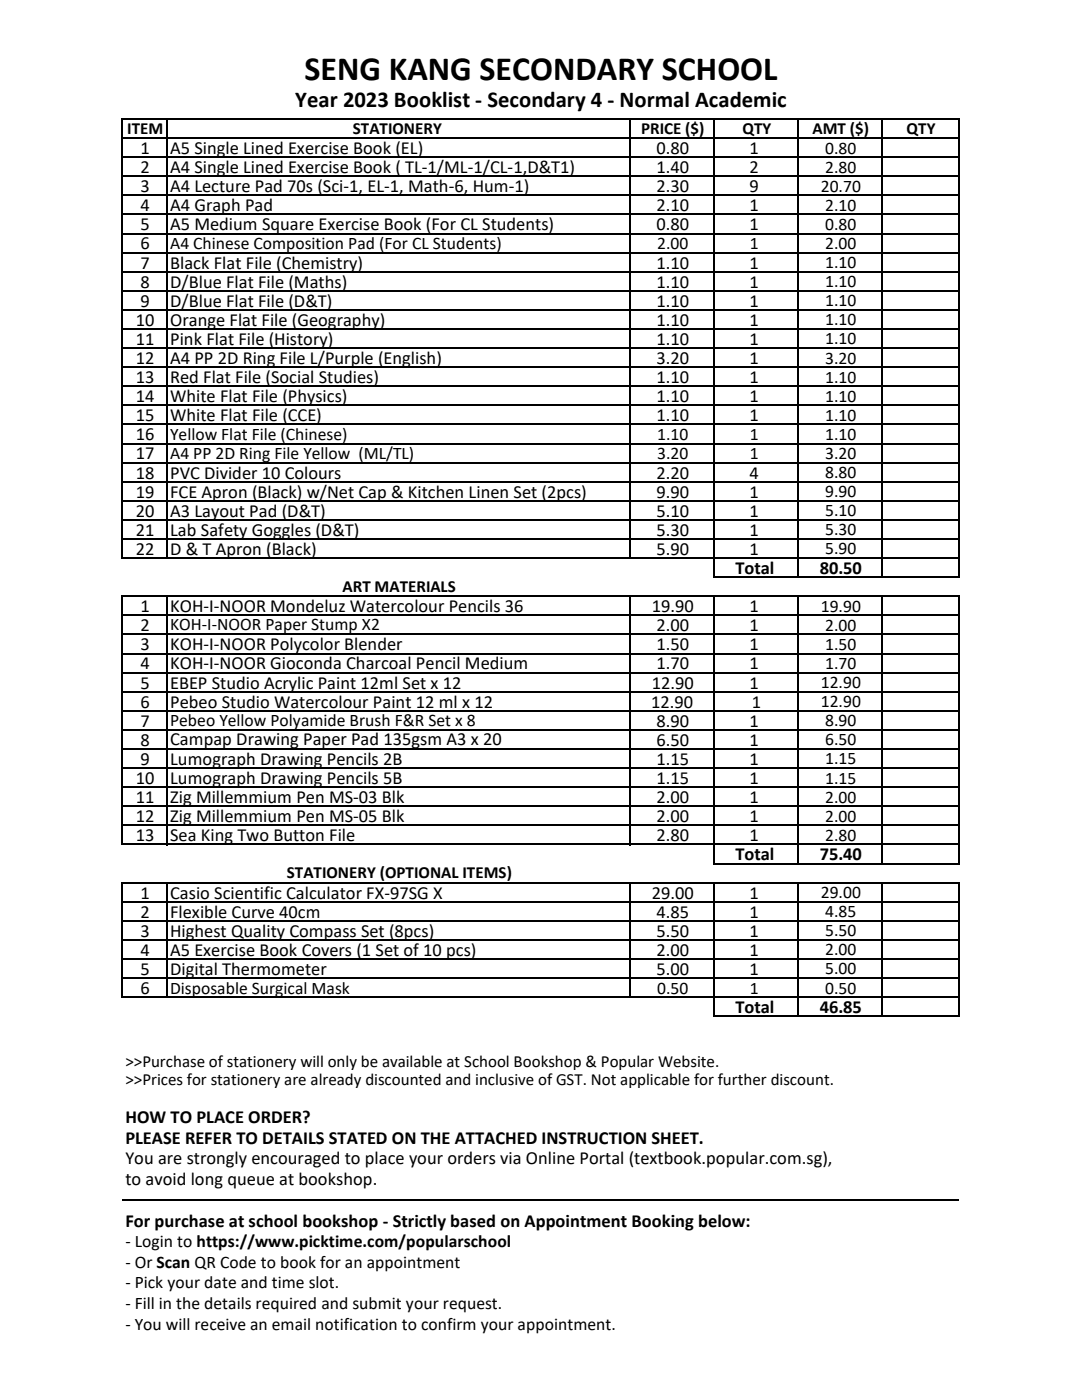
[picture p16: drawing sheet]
<svg xmlns="http://www.w3.org/2000/svg" width="216mm" height="279mm" viewBox="0 0 216 279" stroke-linecap="round" stroke-linejoin="round" font-family="sans-serif">
<defs><g id="words">
<text font-size="6.8" x="60.7" y="15.9">SENG KANG SECONDARY SCHOOL</text>
<text font-size="4.5" x="58.9" y="21.3">Year 2023 Booklist - Secondary 4 - Normal Academic</text>
<g font-size="3.7">
<text x="28.1" y="30.7">1</text>
<text x="28.1" y="34.5">2</text>
<text x="34" y="30.7">A5 Single Lined Exercise Book (EL)</text>
<text x="34" y="34.5">A4 Single Lined Exercise Book ( TL-1/ML-1/CL-1,D&amp;T1)</text>
<text x="131" y="30.7">0.80</text>
<text x="131" y="34.5">1.40</text>
<text x="149.6" y="30.7">1</text>
<text x="149.6" y="34.5">2</text>
<text x="28.1" y="38.4">3</text>
<text x="34" y="38.4">A4 Lecture Pad 70s (Sci-1, EL-1, Math-6, Hum-1)</text>
<text x="131" y="38.4">2.30</text>
<text x="149.6" y="38.4">9</text>
<text x="28.1" y="42.2">4</text>
<text x="28.1" y="46">5</text>
<text x="34" y="42.2">A4 Graph Pad</text>
<text x="34" y="46">A5 Medium Square Exercise Book (For CL Students)</text>
<text x="131" y="42.2">2.10</text>
<text x="131" y="46">0.80</text>
<text x="149.6" y="42.2">1</text>
<text x="149.6" y="46">1</text>
<text x="28.1" y="49.8">6</text>
<text x="28.1" y="53.6">7</text>
<text x="34" y="53.6">Black Flat File (Chemistry)</text>
<text x="131" y="53.6">1.10</text>
<text x="149.6" y="53.6">1</text>
<text x="28.1" y="57.4">8</text>
<text x="34" y="57.4">D/Blue Flat File (Maths)</text>
<text x="131" y="57.4">1.10</text>
<text x="149.6" y="57.4">1</text>
<text x="27.1" y="65">10</text>
<text x="28.1" y="61.2">9</text>
<text x="34" y="61.2">D/Blue Flat File (D&amp;T)</text>
<text x="34" y="65">Orange Flat File (Geography)</text>
<text x="131" y="61.2">1.10</text>
<text x="131" y="65">1.10</text>
<text x="149.6" y="61.2">1</text>
<text x="149.6" y="65">1</text>
<text x="27.1" y="68.8">11</text>
<text x="34" y="68.8">Pink Flat File (History)</text>
<text x="131" y="68.8">1.10</text>
<text x="149.6" y="68.8">1</text>
<text x="27.1" y="72.6">12</text>
<text x="27.1" y="76.5">13</text>
<text x="34" y="72.6">A4 PP 2D Ring File L/Purple (English)</text>
<text x="34" y="76.5">Red Flat File (Social Studies)</text>
<text x="131" y="72.6">3.20</text>
<text x="131" y="76.5">1.10</text>
<text x="149.6" y="72.6">1</text>
<text x="149.6" y="76.5">1</text>
<text x="27.1" y="80.3">14</text>
<text x="34" y="80.3">White Flat File (Physics)</text>
<text x="131" y="80.3">1.10</text>
<text x="149.6" y="80.3">1</text>
<text x="27.1" y="84.1">15</text>
<text x="27.1" y="87.9">16</text>
<text x="34" y="84.1">White Flat File (CCE)</text>
<text x="131" y="84.1">1.10</text>
<text x="149.6" y="84.1">1</text>
<text x="27.1" y="91.7">17</text>
<text x="27.1" y="95.5">18</text>
<text x="34" y="95.5">PVC Divider 10 Colours</text>
<text x="131" y="95.5">2.20</text>
<text x="149.6" y="95.5">4</text>
<text x="27.1" y="99.3">19</text>
<text x="34" y="99.3">FCE Apron (Black) w/Net Cap &amp; Kitchen Linen Set (2pcs)</text>
<text x="131" y="99.3">9.90</text>
<text x="149.6" y="99.3">1</text>
<text x="27.1" y="103.1">20</text>
<text x="27.1" y="106.9">21</text>
<text x="34" y="103.1">A3 Layout Pad (D&amp;T)</text>
<text x="34" y="106.9">Lab Safety Goggles (D&amp;T)</text>
<text x="131" y="103.1">5.10</text>
<text x="131" y="106.9">5.30</text>
<text x="149.6" y="103.1">1</text>
<text x="149.6" y="106.9">1</text>
<text x="27.1" y="110.7">22</text>
<text x="34" y="110.7">D &amp; T Apron (Black)</text>
<text x="131" y="110.7">5.90</text>
<text x="149.6" y="110.7">1</text>
<text x="146.7" y="114.6">Total</text>
<text x="163.6" y="114.6">80.50</text>
<text x="28.1" y="122.2">1</text>
<text x="28.1" y="126">2</text>
<text x="34" y="122">KOH-I-NOOR Mondeluz Watercolour Pencils 36</text>
<text x="130.1" y="122.2">19.90</text>
<text x="131" y="126">2.00</text>
<text x="149.6" y="122.2">1</text>
<text x="149.6" y="126">1</text>
<text x="28.1" y="129.8">3</text>
<text x="34" y="129.7">KOH-I-NOOR Polycolor Blender</text>
<text x="131" y="129.8">1.50</text>
<text x="149.6" y="129.8">1</text>
<text x="28.1" y="133.6">4</text>
<text x="28.1" y="137.4">5</text>
<text x="34" y="133.6">KOH-I-NOOR Gioconda Charcoal Pencil Medium</text>
<text x="34" y="137.4">EBEP Studio Acrylic Paint 12ml Set x 12</text>
<text x="130.1" y="137.4">12.90</text>
<text x="131" y="133.6">1.70</text>
<text x="149.6" y="133.6">1</text>
<text x="149.6" y="137.4">1</text>
<text x="28.1" y="141.2">6</text>
<text x="34" y="141.2">Pebeo Studio Watercolour Paint 12 ml x 12</text>
<text x="130" y="141.2">12.90</text>
<text x="150" y="141.2">1</text>
<text x="28.1" y="145">7</text>
<text x="28.1" y="148.8">8</text>
<text x="34" y="148.7">Campap Drawing Paper Pad 135gsm A3 x 20</text>
<text x="131" y="145">8.90</text>
<text x="131" y="148.8">6.50</text>
<text x="149.6" y="145">1</text>
<text x="149.6" y="148.8">1</text>
<text x="28.1" y="152.7">9</text>
<text x="34" y="152.7">Lumograph Drawing Pencils 2B</text>
<text x="131" y="152.7">1.15</text>
<text x="149.6" y="152.7">1</text>
<text x="27.1" y="156.5">10</text>
<text x="27.1" y="160.3">11</text>
<text x="34" y="156.5">Lumograph Drawing Pencils 5B</text>
<text x="34" y="160.3">Zig Millemmium Pen MS-03 Blk</text>
<text x="131" y="156.5">1.15</text>
<text x="131" y="160.3">2.00</text>
<text x="149.6" y="156.5">1</text>
<text x="149.6" y="160.3">1</text>
<text x="27.1" y="164.1">12</text>
<text x="27.1" y="167.9">13</text>
<text x="34" y="164.1">Zig Millemmium Pen MS-05 Blk</text>
<text x="34" y="167.9">Sea King Two Button File</text>
<text x="131" y="164.1">2.00</text>
<text x="131" y="167.9">2.80</text>
<text x="149.6" y="164.1">1</text>
<text x="149.6" y="167.9">1</text>
<text x="146.7" y="171.7">Total</text>
<text x="163.6" y="171.7">75.40</text>
<text x="28.1" y="179.3">1</text>
<text x="34" y="179.3">Casio Scientific Calculator FX-97SG X</text>
<text x="130.1" y="179.3">29.00</text>
<text x="149.6" y="179.3">1</text>
<text x="28.1" y="183.1">2</text>
<text x="34" y="183.1">Flexible Curve 40cm</text>
<text x="131" y="183.1">4.85</text>
<text x="149.6" y="183.1">1</text>
<text x="28.1" y="186.9">3</text>
<text x="28.1" y="190.8">4</text>
<text x="34" y="186.9">Highest Quality Compass Set (8pcs)</text>
<text x="34" y="190.8">A5 Exercise Book Covers (1 Set of 10 pcs)</text>
<text x="131" y="186.9">5.50</text>
<text x="131" y="190.8">2.00</text>
<text x="149.6" y="186.9">1</text>
<text x="149.6" y="190.8">1</text>
<text x="28.1" y="194.6">5</text>
<text x="34" y="194.6">Digital Thermometer</text>
<text x="131" y="194.6">5.00</text>
<text x="149.6" y="194.6">1</text>
<text x="28.1" y="198.4">6</text>
<text x="146.7" y="202.2">Total</text>
<text x="163.6" y="202.2">46.85</text>
<text x="25" y="224.1">HOW TO PLACE ORDER?</text>
<text x="25" y="228.2">PLEASE REFER TO DETAILS STATED ON THE ATTACHED INSTRUCTION SHEET.</text>
<text x="25" y="232.3">You are strongly encouraged to place your orders via Online Portal (textbook.popular.com.sg),</text>
<text x="25" y="236.4">to avoid long queue at bookshop.</text>
<text x="25" y="244.9">For purchase at school bookshop - Strictly based on Appointment Booking below:</text>
</g>
<g font-size="3.5">
<text x="164.7" y="30.6">0.80</text>
<text x="164.7" y="34.5">2.80</text>
<text x="163.8" y="38.3">20.70</text>
<text x="164.7" y="42.1">2.10</text>
<text x="164.7" y="45.9">0.80</text>
<text x="34" y="49.7">A4 Chinese Composition Pad (For CL Students)</text>
<text x="131.1" y="49.7">2.00</text>
<text x="149.6" y="49.7">1</text>
<text x="164.7" y="49.7">2.00</text>
<text x="164.7" y="53.5">1.10</text>
<text x="164.7" y="57.3">1.10</text>
<text x="164.7" y="61.1">1.10</text>
<text x="164.7" y="64.9">1.10</text>
<text x="164.7" y="68.7">1.10</text>
<text x="164.7" y="72.6">3.20</text>
<text x="164.7" y="76.4">1.10</text>
<text x="164.7" y="80.2">1.10</text>
<text x="164.7" y="84">1.10</text>
<text x="34" y="87.8">Yellow Flat File (Chinese)</text>
<text x="131.1" y="87.8">1.10</text>
<text x="149.6" y="87.8">1</text>
<text x="164.7" y="87.8">1.10</text>
<text x="34" y="91.6">A4 PP 2D Ring File Yellow (ML/TL)</text>
<text x="131.1" y="91.6">3.20</text>
<text x="149.6" y="91.6">1</text>
<text x="164.7" y="91.6">3.20</text>
<text x="164.7" y="95.4">8.80</text>
<text x="164.7" y="99.2">9.90</text>
<text x="164.7" y="103">5.10</text>
<text x="164.7" y="106.8">5.30</text>
<text x="164.7" y="110.7">5.90</text>
<text x="34" y="125.8">KOH-I-NOOR Paper Stump X2</text>
<text x="163.8" y="122.1">19.90</text>
<text x="164.7" y="125.9">2.00</text>
<text x="164.7" y="129.7">1.50</text>
<text x="163.8" y="137.3">12.90</text>
<text x="164.7" y="133.5">1.70</text>
<text x="163.8" y="141.1">12.90</text>
<text x="34" y="144.9">Pebeo Yellow Polyamide Brush F&amp;R Set x 8</text>
<text x="164.7" y="144.9">8.90</text>
<text x="164.7" y="148.8">6.50</text>
<text x="164.7" y="152.6">1.15</text>
<text x="164.7" y="156.4">1.15</text>
<text x="164.7" y="160.2">2.00</text>
<text x="164.7" y="164">2.00</text>
<text x="164.7" y="167.8">2.80</text>
<text x="163.8" y="179.2">29.00</text>
<text x="164.7" y="183">4.85</text>
<text x="164.7" y="186.9">5.50</text>
<text x="164.7" y="190.7">2.00</text>
<text x="164.7" y="194.5">5.00</text>
<text x="34" y="198.3">Disposable Surgical Mask</text>
<text x="131.1" y="198.3">0.50</text>
<text x="149.6" y="198.3">1</text>
<text x="164.7" y="198.3">0.50</text>
<text x="25" y="248.9">- Login to https://www.picktime.com/popularschool</text>
<text x="25" y="253">- Or Scan QR Code to book for an appointment</text>
<text x="25" y="257.1">- Pick your date and time slot.</text>
<text x="25" y="261.2">- Fill in the details required and submit your request.</text>
<text x="25" y="265.3">- You will receive an email notification to confirm your appointment.</text>
</g>
<g font-size="3.4">
<text x="25.4" y="26.8">ITEM</text>
<text x="70.4" y="26.7">STATIONERY</text>
<text x="127.9" y="26.8">PRICE ($)</text>
<text x="148.1" y="26.8">QTY</text>
<text x="162.1" y="26.8">AMT ($)</text>
<text x="180.9" y="26.8">QTY</text>
<text x="68.4" y="118.1">ART MATERIALS</text>
<text x="57.2" y="175.3">STATIONERY (OPTIONAL ITEMS)</text>
<text x="25" y="213">&gt;&gt;Purchase of stationery will only be available at School Bookshop &amp; Popular Website.</text>
<text x="25" y="216.6">&gt;&gt;Prices for stationery are already discounted and inclusive of GST. Not applicable for further discount.</text>
</g>
</g></defs>
<g fill="none" stroke="#000" stroke-width=".25">
<path d="M24.4 23.6v87.9M24.6 23.7h166.8M24.6 27.6h166.8M24.6 31.4h166.8M24.6 35.2h166.8M24.6 39h166.8M33.4 23.9v87.6M125.8 23.9v87.6M142.5 23.9v91.4M159.3 23.9v91.4M176.1 23.9v91.4M191.3 23.9v91.4"/>
<path d="M24.6 42.8h166.8M24.6 46.6h166.8M24.6 50.4h166.8M24.6 54.2h166.8M24.6 58h166.8M24.6 61.8h166.8M24.6 65.7h166.8M24.6 69.5h166.8M24.6 73.3h166.8M24.6 77.1h166.8M24.6 80.9h166.8M24.6 84.7h166.8"/>
<path d="M24.6 88.5h166.8M24.6 92.3h166.8M24.6 96.1h166.8M24.6 99.9h166.8M24.4 118.9v49.8M24.6 103.8h166.8M24.6 107.6h166.8M24.6 111.4h166.8M24.6 119h166.8M33.4 119.1v49.6M125.8 119.1v49.6M142.5 119.1v53.4"/>
<path d="M142.7 115.2h48.7M159.3 119.1v53.4M176.1 119.1v53.4M191.3 119.1v53.4M24.6 122.8h166.8M24.6 126.6h166.8M24.6 130.4h166.8M24.6 134.2h166.8M24.6 138h166.8M24.6 141.9h166.8M24.6 145.7h166.8M24.6 149.5h166.8"/>
<path d="M24.6 153.3h166.8M24.6 157.1h166.8M24.4 176v23.1M24.6 160.9h166.8M24.6 164.7h166.8M24.6 168.5h166.8M24.6 176.1h166.8M24.6 180h166.8M33.4 176.3v22.8M125.8 176.3v22.8M142.5 176.3v26.6M142.7 172.3h48.7"/>
<path d="M159.3 176.3v26.6M176.1 176.3v26.6M191.3 176.3v26.6M24.6 183.8h166.8M24.6 187.6h166.8M24.6 191.4h166.8M24.6 195.2h166.8M24.6 199h166.8M142.7 202.8h48.7M24.4 239.4h166.9"/>
</g>
<use href="#words"/>
</svg>
